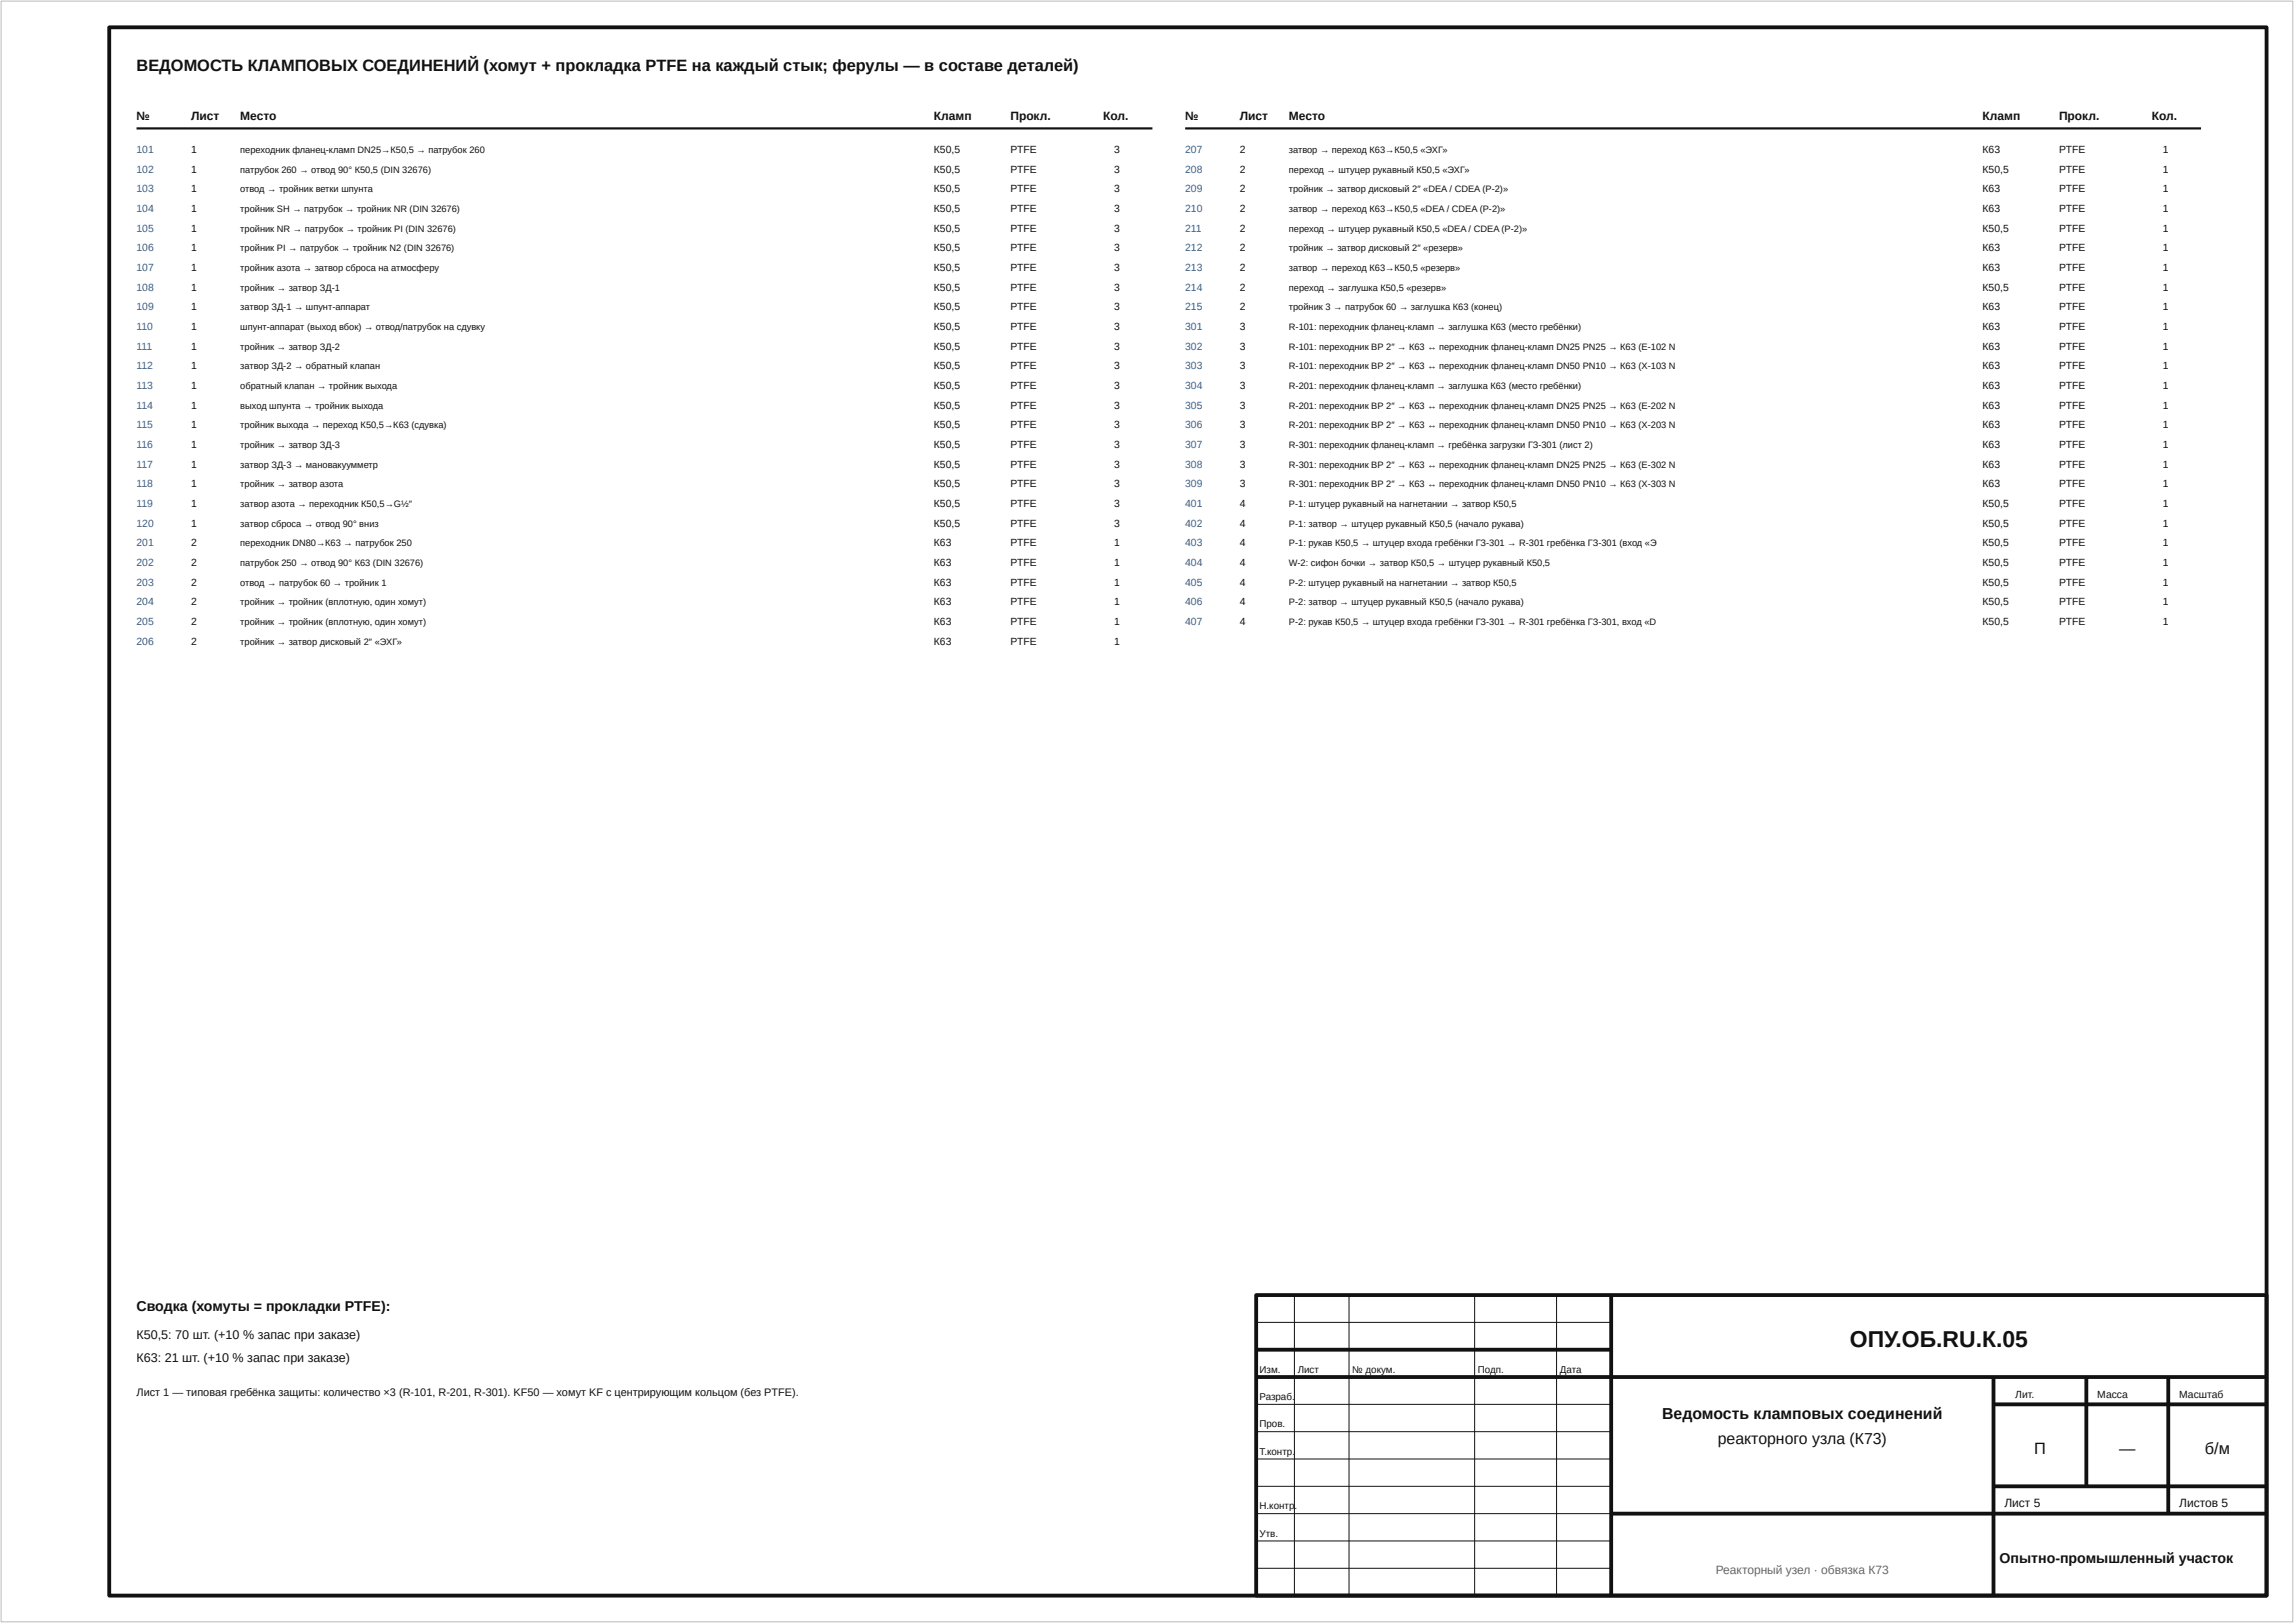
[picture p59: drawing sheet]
<svg xmlns="http://www.w3.org/2000/svg" width="420mm" height="297mm" viewBox="0 0 420 297" stroke-linecap="round" stroke-linejoin="round" font-family="sans-serif">
<defs><g id="words">
<text font-size="4.2" fill="#111" x="338.7" y="246.5">ОПУ.ОБ.RU.К.05</text>
<g font-size="3" fill="#111">
<text x="25" y="13">ВЕДОМОСТЬ КЛАМПОВЫХ СОЕДИНЕНИЙ (хомут + прокладка PTFE на каждый стык; ферулы — в составе деталей)</text>
<text x="372.4" y="266">П</text>
<text x="388" y="266">—</text>
<text x="403.7" y="266">б/м</text>
</g>
<g font-size="2.9" fill="#111">
<text x="304.3" y="259.7">Ведомость кламповых соединений</text>
<text x="314.5" y="264.3">реакторного узла (К73)</text>
</g>
<g font-size="2.6" fill="#111">
<text x="25" y="240">Сводка (хомуты = прокладки PTFE):</text>
<text x="366.1" y="286">Опытно-промышленный участок</text>
</g>
<g font-size="2.3" fill="#111">
<text x="25" y="245">К50,5: 70 шт. (+10 % запас при заказе)</text>
<text x="25" y="249.2">К63: 21 шт. (+10 % запас при заказе)</text>
</g>
<g font-size="2.2" fill="#111">
<text x="25" y="22">№</text>
<text x="35" y="22">Лист</text>
<text x="44" y="22">Место</text>
<text x="171" y="22">Кламп</text>
<text x="185" y="22">Прокл.</text>
<text x="202" y="22">Кол.</text>
<text x="217" y="22">№</text>
<text x="227" y="22">Лист</text>
<text x="236" y="22">Место</text>
<text x="363" y="22">Кламп</text>
<text x="377" y="22">Прокл.</text>
<text x="394" y="22">Кол.</text>
<text x="367" y="275.8">Лист 5</text>
<text x="399" y="275.8">Листов 5</text>
</g>
<text font-size="2.2" fill="#666" x="314.2" y="288">Реакторный узел · обвязка К73</text>
<text font-size="2" fill="#111" x="25" y="255.4">Лист 1 — типовая гребёнка защиты: количество ×3 (R-101, R-201, R-301). KF50 — хомут KF с центрирующим кольцом (без PTFE).</text>
<g font-size="1.9" fill="#1f5fa8">
<text x="25" y="28">101</text>
<text x="217" y="28">207</text>
<text x="25" y="31.6">102</text>
<text x="25" y="35.2">103</text>
<text x="217" y="31.6">208</text>
<text x="217" y="35.2">209</text>
<text x="25" y="38.8">104</text>
<text x="217" y="38.8">210</text>
<text x="25" y="42.4">105</text>
<text x="25" y="46">106</text>
<text x="217" y="42.4">211</text>
<text x="217" y="46">212</text>
<text x="25" y="49.6">107</text>
<text x="25" y="53.2">108</text>
<text x="217" y="49.6">213</text>
<text x="217" y="53.2">214</text>
<text x="25" y="56.8">109</text>
<text x="217" y="56.8">215</text>
<text x="25" y="60.4">110</text>
<text x="25" y="64">111</text>
<text x="217" y="60.4">301</text>
<text x="217" y="64">302</text>
<text x="25" y="67.6">112</text>
<text x="25" y="71.2">113</text>
<text x="217" y="67.6">303</text>
<text x="217" y="71.2">304</text>
<text x="25" y="74.8">114</text>
<text x="217" y="74.8">305</text>
<text x="25" y="78.4">115</text>
<text x="25" y="82">116</text>
<text x="217" y="78.4">306</text>
<text x="217" y="82">307</text>
<text x="25" y="85.6">117</text>
<text x="25" y="89.2">118</text>
<text x="217" y="85.6">308</text>
<text x="217" y="89.2">309</text>
<text x="25" y="92.8">119</text>
<text x="217" y="92.8">401</text>
<text x="25" y="96.4">120</text>
<text x="25" y="100">201</text>
<text x="217" y="96.4">402</text>
<text x="217" y="100">403</text>
<text x="25" y="103.6">202</text>
<text x="25" y="107.2">203</text>
<text x="217" y="103.6">404</text>
<text x="217" y="107.2">405</text>
<text x="25" y="110.8">204</text>
<text x="217" y="110.8">406</text>
<text x="25" y="114.4">205</text>
<text x="25" y="118">206</text>
<text x="217" y="114.4">407</text>
</g>
<g font-size="1.9" fill="#111">
<text x="35" y="28">1</text>
<text x="171" y="28">К50,5</text>
<text x="185" y="28">PTFE</text>
<text x="204" y="28">3</text>
<text x="227" y="28">2</text>
<text x="363" y="28">К63</text>
<text x="377" y="28">PTFE</text>
<text x="396" y="28">1</text>
<text x="35" y="31.6">1</text>
<text x="35" y="35.2">1</text>
<text x="171" y="31.6">К50,5</text>
<text x="171" y="35.2">К50,5</text>
<text x="185" y="31.6">PTFE</text>
<text x="185" y="35.2">PTFE</text>
<text x="204" y="31.6">3</text>
<text x="204" y="35.2">3</text>
<text x="227" y="31.6">2</text>
<text x="227" y="35.2">2</text>
<text x="363" y="31.6">К50,5</text>
<text x="363" y="35.2">К63</text>
<text x="377" y="31.6">PTFE</text>
<text x="377" y="35.2">PTFE</text>
<text x="396" y="31.6">1</text>
<text x="396" y="35.2">1</text>
<text x="35" y="38.8">1</text>
<text x="171" y="38.8">К50,5</text>
<text x="185" y="38.8">PTFE</text>
<text x="204" y="38.8">3</text>
<text x="227" y="38.8">2</text>
<text x="363" y="38.8">К63</text>
<text x="377" y="38.8">PTFE</text>
<text x="396" y="38.8">1</text>
<text x="35" y="42.4">1</text>
<text x="35" y="46">1</text>
<text x="171" y="42.4">К50,5</text>
<text x="171" y="46">К50,5</text>
<text x="185" y="42.4">PTFE</text>
<text x="185" y="46">PTFE</text>
<text x="204" y="42.4">3</text>
<text x="204" y="46">3</text>
<text x="227" y="42.4">2</text>
<text x="227" y="46">2</text>
<text x="363" y="42.4">К50,5</text>
<text x="363" y="46">К63</text>
<text x="377" y="42.4">PTFE</text>
<text x="377" y="46">PTFE</text>
<text x="396" y="42.4">1</text>
<text x="396" y="46">1</text>
<text x="35" y="49.6">1</text>
<text x="35" y="53.2">1</text>
<text x="171" y="49.6">К50,5</text>
<text x="171" y="53.2">К50,5</text>
<text x="185" y="49.6">PTFE</text>
<text x="185" y="53.2">PTFE</text>
<text x="204" y="49.6">3</text>
<text x="204" y="53.2">3</text>
<text x="227" y="49.6">2</text>
<text x="227" y="53.2">2</text>
<text x="363" y="49.6">К63</text>
<text x="363" y="53.2">К50,5</text>
<text x="377" y="49.6">PTFE</text>
<text x="377" y="53.2">PTFE</text>
<text x="396" y="49.6">1</text>
<text x="396" y="53.2">1</text>
<text x="35" y="56.8">1</text>
<text x="171" y="56.8">К50,5</text>
<text x="185" y="56.8">PTFE</text>
<text x="204" y="56.8">3</text>
<text x="227" y="56.8">2</text>
<text x="363" y="56.8">К63</text>
<text x="377" y="56.8">PTFE</text>
<text x="396" y="56.8">1</text>
<text x="35" y="60.4">1</text>
<text x="35" y="64">1</text>
<text x="171" y="60.4">К50,5</text>
<text x="171" y="64">К50,5</text>
<text x="185" y="60.4">PTFE</text>
<text x="185" y="64">PTFE</text>
<text x="204" y="60.4">3</text>
<text x="204" y="64">3</text>
<text x="227" y="60.4">3</text>
<text x="227" y="64">3</text>
<text x="363" y="60.4">К63</text>
<text x="363" y="64">К63</text>
<text x="377" y="60.4">PTFE</text>
<text x="377" y="64">PTFE</text>
<text x="396" y="60.4">1</text>
<text x="396" y="64">1</text>
<text x="35" y="67.6">1</text>
<text x="35" y="71.2">1</text>
<text x="171" y="67.6">К50,5</text>
<text x="171" y="71.2">К50,5</text>
<text x="185" y="67.6">PTFE</text>
<text x="185" y="71.2">PTFE</text>
<text x="204" y="67.6">3</text>
<text x="204" y="71.2">3</text>
<text x="227" y="67.6">3</text>
<text x="227" y="71.2">3</text>
<text x="363" y="67.6">К63</text>
<text x="363" y="71.2">К63</text>
<text x="377" y="67.6">PTFE</text>
<text x="377" y="71.2">PTFE</text>
<text x="396" y="67.6">1</text>
<text x="396" y="71.2">1</text>
<text x="35" y="74.8">1</text>
<text x="171" y="74.8">К50,5</text>
<text x="185" y="74.8">PTFE</text>
<text x="204" y="74.8">3</text>
<text x="227" y="74.8">3</text>
<text x="363" y="74.8">К63</text>
<text x="377" y="74.8">PTFE</text>
<text x="396" y="74.8">1</text>
<text x="35" y="78.4">1</text>
<text x="35" y="82">1</text>
<text x="171" y="78.4">К50,5</text>
<text x="171" y="82">К50,5</text>
<text x="185" y="78.4">PTFE</text>
<text x="185" y="82">PTFE</text>
<text x="204" y="78.4">3</text>
<text x="204" y="82">3</text>
<text x="227" y="78.4">3</text>
<text x="227" y="82">3</text>
<text x="363" y="78.4">К63</text>
<text x="363" y="82">К63</text>
<text x="377" y="78.4">PTFE</text>
<text x="377" y="82">PTFE</text>
<text x="396" y="78.4">1</text>
<text x="396" y="82">1</text>
<text x="35" y="85.6">1</text>
<text x="35" y="89.2">1</text>
<text x="171" y="85.6">К50,5</text>
<text x="171" y="89.2">К50,5</text>
<text x="185" y="85.6">PTFE</text>
<text x="185" y="89.2">PTFE</text>
<text x="204" y="85.6">3</text>
<text x="204" y="89.2">3</text>
<text x="227" y="85.6">3</text>
<text x="227" y="89.2">3</text>
<text x="363" y="85.6">К63</text>
<text x="363" y="89.2">К63</text>
<text x="377" y="85.6">PTFE</text>
<text x="377" y="89.2">PTFE</text>
<text x="396" y="85.6">1</text>
<text x="396" y="89.2">1</text>
<text x="35" y="92.8">1</text>
<text x="171" y="92.8">К50,5</text>
<text x="185" y="92.8">PTFE</text>
<text x="204" y="92.8">3</text>
<text x="227" y="92.8">4</text>
<text x="363" y="92.8">К50,5</text>
<text x="377" y="92.8">PTFE</text>
<text x="396" y="92.8">1</text>
<text x="35" y="96.4">1</text>
<text x="35" y="100">2</text>
<text x="171" y="96.4">К50,5</text>
<text x="171" y="100">К63</text>
<text x="185" y="96.4">PTFE</text>
<text x="185" y="100">PTFE</text>
<text x="204" y="96.4">3</text>
<text x="204" y="100">1</text>
<text x="227" y="96.4">4</text>
<text x="227" y="100">4</text>
<text x="363" y="96.4">К50,5</text>
<text x="363" y="100">К50,5</text>
<text x="377" y="96.4">PTFE</text>
<text x="377" y="100">PTFE</text>
<text x="396" y="96.4">1</text>
<text x="396" y="100">1</text>
<text x="35" y="103.6">2</text>
<text x="35" y="107.2">2</text>
<text x="171" y="103.6">К63</text>
<text x="171" y="107.2">К63</text>
<text x="185" y="103.6">PTFE</text>
<text x="185" y="107.2">PTFE</text>
<text x="204" y="103.6">1</text>
<text x="204" y="107.2">1</text>
<text x="227" y="103.6">4</text>
<text x="227" y="107.2">4</text>
<text x="363" y="103.6">К50,5</text>
<text x="363" y="107.2">К50,5</text>
<text x="377" y="103.6">PTFE</text>
<text x="377" y="107.2">PTFE</text>
<text x="396" y="103.6">1</text>
<text x="396" y="107.2">1</text>
<text x="35" y="110.8">2</text>
<text x="171" y="110.8">К63</text>
<text x="185" y="110.8">PTFE</text>
<text x="204" y="110.8">1</text>
<text x="227" y="110.8">4</text>
<text x="363" y="110.8">К50,5</text>
<text x="377" y="110.8">PTFE</text>
<text x="396" y="110.8">1</text>
<text x="35" y="114.4">2</text>
<text x="35" y="118">2</text>
<text x="171" y="114.4">К63</text>
<text x="171" y="118">К63</text>
<text x="185" y="114.4">PTFE</text>
<text x="185" y="118">PTFE</text>
<text x="204" y="114.4">1</text>
<text x="204" y="118">1</text>
<text x="227" y="114.4">4</text>
<text x="363" y="114.4">К50,5</text>
<text x="377" y="114.4">PTFE</text>
<text x="396" y="114.4">1</text>
<text x="369" y="255.8">Лит.</text>
<text x="384" y="255.8">Масса</text>
<text x="399" y="255.8">Масштаб</text>
</g>
<g font-size="1.8" fill="#111">
<text x="230.6" y="251.2">Изм.</text>
<text x="237.6" y="251.2">Лист</text>
<text x="247.6" y="251.2">№ докум.</text>
<text x="270.6" y="251.2">Подп.</text>
<text x="285.6" y="251.2">Дата</text>
<text x="230.6" y="256.2">Разраб.</text>
<text x="230.6" y="261.2">Пров.</text>
<text x="230.6" y="266.2">Т.контр.</text>
<text x="230.6" y="276.2">Н.контр</text>
<text x="230.6" y="281.2">Утв.</text>
<text x="237" y="276.2">.</text>
</g>
<g font-size="1.7" fill="#111">
<text x="44" y="28">переходник фланец-кламп DN25→К50,5 → патрубок 260</text>
<text x="236" y="28">затвор → переход К63→К50,5 «ЭХГ»</text>
<text x="44" y="31.6">патрубок 260 → отвод 90° К50,5 (DIN 32676)</text>
<text x="44" y="35.2">отвод → тройник ветки шпунта</text>
<text x="236" y="31.6">переход → штуцер рукавный К50,5 «ЭХГ»</text>
<text x="236" y="35.2">тройник → затвор дисковый 2″ «DEA / CDEA (P-2)»</text>
<text x="44" y="38.8">тройник SH → патрубок → тройник NR (DIN 32676)</text>
<text x="236" y="38.8">затвор → переход К63→К50,5 «DEA / CDEA (P-2)»</text>
<text x="44" y="42.4">тройник NR → патрубок → тройник PI (DIN 32676)</text>
<text x="44" y="46">тройник PI → патрубок → тройник N2 (DIN 32676)</text>
<text x="236" y="42.4">переход → штуцер рукавный К50,5 «DEA / CDEA (P-2)»</text>
<text x="236" y="46">тройник → затвор дисковый 2″ «резерв»</text>
<text x="44" y="49.6">тройник азота → затвор сброса на атмосферу</text>
<text x="44" y="53.2">тройник → затвор ЗД-1</text>
<text x="236" y="49.6">затвор → переход К63→К50,5 «резерв»</text>
<text x="236" y="53.2">переход → заглушка К50,5 «резерв»</text>
<text x="44" y="56.8">затвор ЗД-1 → шпунт-аппарат</text>
<text x="236" y="56.8">тройник 3 → патрубок 60 → заглушка К63 (конец)</text>
<text x="44" y="60.4">шпунт-аппарат (выход вбок) → отвод/патрубок на сдувку</text>
<text x="44" y="64">тройник → затвор ЗД-2</text>
<text x="236" y="60.4">R-101: переходник фланец-кламп → заглушка К63 (место гребёнки)</text>
<text x="236" y="64">R-101: переходник ВР 2″ → К63 ↔ переходник фланец-кламп DN25 PN25 → К63 (E-102 N</text>
<text x="44" y="67.6">затвор ЗД-2 → обратный клапан</text>
<text x="44" y="71.2">обратный клапан → тройник выхода</text>
<text x="236" y="67.6">R-101: переходник ВР 2″ → К63 ↔ переходник фланец-кламп DN50 PN10 → К63 (X-103 N</text>
<text x="236" y="71.2">R-201: переходник фланец-кламп → заглушка К63 (место гребёнки)</text>
<text x="44" y="74.8">выход шпунта → тройник выхода</text>
<text x="236" y="74.8">R-201: переходник ВР 2″ → К63 ↔ переходник фланец-кламп DN25 PN25 → К63 (E-202 N</text>
<text x="44" y="78.4">тройник выхода → переход К50,5→К63 (сдувка)</text>
<text x="44" y="82">тройник → затвор ЗД-3</text>
<text x="236" y="78.4">R-201: переходник ВР 2″ → К63 ↔ переходник фланец-кламп DN50 PN10 → К63 (X-203 N</text>
<text x="236" y="82">R-301: переходник фланец-кламп → гребёнка загрузки ГЗ-301 (лист 2)</text>
<text x="44" y="85.6">затвор ЗД-3 → мановакуумметр</text>
<text x="44" y="89.2">тройник → затвор азота</text>
<text x="236" y="85.6">R-301: переходник ВР 2″ → К63 ↔ переходник фланец-кламп DN25 PN25 → К63 (E-302 N</text>
<text x="236" y="89.2">R-301: переходник ВР 2″ → К63 ↔ переходник фланец-кламп DN50 PN10 → К63 (X-303 N</text>
<text x="44" y="92.8">затвор азота → переходник К50,5→G½″</text>
<text x="236" y="92.8">P-1: штуцер рукавный на нагнетании → затвор К50,5</text>
<text x="44" y="96.4">затвор сброса → отвод 90° вниз</text>
<text x="44" y="100">переходник DN80→К63 → патрубок 250</text>
<text x="236" y="96.4">P-1: затвор → штуцер рукавный К50,5 (начало рукава)</text>
<text x="236" y="100">P-1: рукав К50,5 → штуцер входа гребёнки ГЗ-301 → R-301 гребёнка ГЗ-301 (вход «Э</text>
<text x="44" y="103.6">патрубок 250 → отвод 90° К63 (DIN 32676)</text>
<text x="44" y="107.2">отвод → патрубок 60 → тройник 1</text>
<text x="236" y="103.6">W-2: сифон бочки → затвор К50,5 → штуцер рукавный К50,5</text>
<text x="236" y="107.2">P-2: штуцер рукавный на нагнетании → затвор К50,5</text>
<text x="44" y="110.8">тройник → тройник (вплотную, один хомут)</text>
<text x="236" y="110.8">P-2: затвор → штуцер рукавный К50,5 (начало рукава)</text>
<text x="44" y="114.4">тройник → тройник (вплотную, один хомут)</text>
<text x="44" y="118">тройник → затвор дисковый 2″ «ЭХГ»</text>
<text x="236" y="114.4">P-2: рукав К50,5 → штуцер входа гребёнки ГЗ-301 → R-301 гребёнка ГЗ-301, вход «D</text>
</g>
</g></defs>
<path d="M20 5h395v287h-395zM230 237h185v55h-185zM295 237v55M230 247h65M230 252h185M365 252v40M365 257h50M382 252v20M397 252v25M295 277h120M365 272h50" fill="none" stroke="#111" stroke-width=".7" stroke-linecap="butt"/>
<path d="M.2 .2h419.6v296.6h-419.6z" fill="none" stroke="#bbb" stroke-width=".18"/>
<path d="M237 237v55M247 237v55M270 237v55M285 237v55M230 242h65M230 257h65M230 262h65M230 267h65M230 272h65M230 277h65M230 282h65M230 287h65" fill="none" stroke="#111" stroke-width=".18"/>
<path d="M25 23.5h186M217 23.5h186" fill="none" stroke="#111" stroke-width=".4"/>
<use href="#words"/>
</svg>
